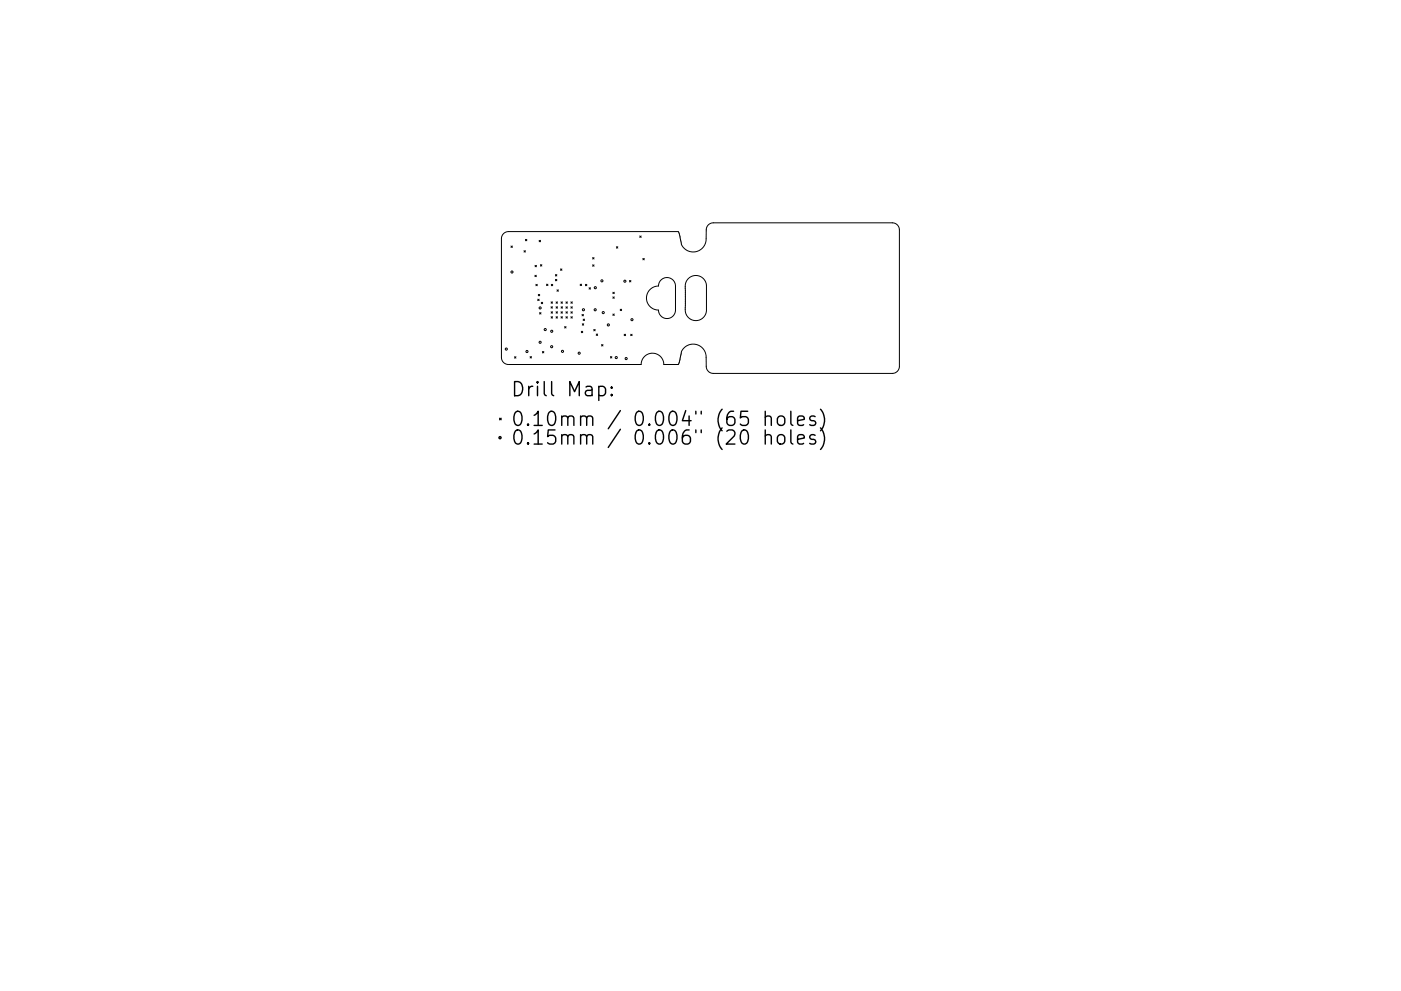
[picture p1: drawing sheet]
<svg xmlns="http://www.w3.org/2000/svg" width="297mm" height="210mm" viewBox="0 0 297 210" stroke-linecap="round" stroke-linejoin="round" font-family="sans-serif">
<defs><g id="words">
<g font-size="4.2">
<text x="108.2" y="84.1">Drill Map:</text>
<text x="108.2" y="90.4">0.10mm / 0.004&quot; (65 holes)</text>
<text x="108.2" y="94.4">0.15mm / 0.006&quot; (20 holes)</text>
</g>
</g></defs>
<g fill="none" stroke="#000" stroke-width=".21">
<path d="M106.8 49.6l.4-.3 .6-.2h36l.5 1.7a2.73 2.73 0 0 0 2.7 2.7 2.73 2.73 0 0 0 2.7-2.8v-1.9a1.5 1.5 0 0 1 1.5-1.5h38a1.5 1.5 0 0 1 1.5 1.5v28.9a1.5 1.5 0 0 1-1.5 1.5h-38a1.5 1.5 0 0 1-1.5-1.5v-1.9a2.73 2.73 0 0 0-2.7-2.8 2.73 2.73 0 0 0-2.7 2.7l-.5 1.6h-3.1a2.4 2.4 0 0 0-2.4-2.4 2.4 2.4 0 0 0-2.4 2.4h-28.1a1.5 1.5 0 0 1-1.5-1.5v-25.2l.2-.6zM108.3 52.2l.3 .3M108.6 52.2l-.3 .3M111.1 53.2l.3 .3M111.4 53.2l-.3 .3M111.4 50.8l.3 .3M111.7 50.8l-.3 .3M113.4 58.4l.3 .3M113.4 56.3l.3 .3M113.7 58.4l-.3 .3M113.7 56.3l-.3 .3M114.3 51l.3 .3"/>
<path d="M114.6 56.2l.3 .3M114.6 51l-.3 .3M114.9 56.2l-.3 .3M117.8 58.3l.3 .3M117.8 59.3l.3 .3M118.1 58.3l-.3 .3M118.1 59.3l-.3 .3M118.8 57.1l.3 .3M119.1 57.1l-.3 .3M125.6 54.7l.3 .3M125.6 56.2l.3 .3M125.9 54.7l-.3 .3"/>
<path d="M125.9 56.2l-.3 .3M130.7 52.3l.3 .3M131 52.3l-.3 .3M133.5 59.5l.3 .3M133.8 59.5l-.3 .3M135.6 50.1l.3 .3M135.9 50.1l-.3 .3M136.3 54.8l.3 .3M136.6 54.8l-.3 .3M146 59a2.25 2.25 0 0 1 2.4-.4 2.25 2.25 0 0 1 1.4 2v5.3a2.28 2.28 0 0 1-2.6 2.1 2.28 2.28 0 0 1-1.9-2.8v-4.8l.2-.7zM109.1 75.7l.3 .3M109.4 75.7l-.3 .3"/>
<path d="M112.4 75.7l.3 .3M112.7 75.7l-.3 .3M113.6 60.3l.3 .3M113.9 60.3l-.3 .3M114 63.5l.3 .3M114.1 62.5l.3 .3M114.3 63.5l-.3 .3M114.4 66.3l.3 .3M114.4 62.5l-.3 .3M114.7 66.3l-.3 .3M114.8 64.1l.3 .3M115 74.6l.3 .3"/>
<path d="M115.1 64.1l-.3 .3M115.3 74.6l-.3 .3M115.9 60.3l.3 .3M116.2 60.3l-.3 .3M116.8 65.1l.3 .3M116.8 64l.3 .3M116.8 66.1l.3 .3M116.8 67.2l.3 .3M116.9 60.3l.3 .3M117.1 65.1l-.3 .3M117.1 64l-.3 .3M117.1 66.1l-.3 .3"/>
<path d="M117.1 67.2l-.3 .3M117.2 60.3l-.3 .3M117.9 66.1l.3 .3M117.9 67.2l.3 .3M117.9 64l.3 .3M117.9 65.1l.3 .3M118.1 61.5l.3 .3M118.2 64l-.3 .3M118.2 66.1l-.3 .3M118.2 67.2l-.3 .3M118.2 65.1l-.3 .3M118.4 61.5l-.3 .3"/>
<path d="M118.9 67.2l.3 .3M118.9 66.1l.3 .3M118.9 64l.3 .3M119 65.1l.3 .3M119.2 64l-.3 .3M119.2 66.1l-.3 .3M119.2 67.2l-.3 .3M119.3 65.1l-.3 .3M119.7 69.3l.3 .3M120 67.2l.3 .3M120 66.1l.3 .3M120 65.1l.3 .3"/>
<path d="M120 64l.3 .3M120 69.3l-.3 .3M120.3 65.1l-.3 .3M120.3 66.1l-.3 .3M120.3 67.2l-.3 .3M120.3 64l-.3 .3M121 67.2l.3 .3M121 66.1l.3 .3M121 65.1l.3 .3M121 64l.3 .3M121.3 64l-.3 .3M121.3 65.1l-.3 .3"/>
<path d="M121.3 66.1l-.3 .3M121.3 67.2l-.3 .3M123 60.3l.3 .3M123.2 70.3l.3 .3M123.3 60.3l-.3 .3M123.4 66.7l.3 .3M123.5 68.7l.3 .3M123.5 70.3l-.3 .3M123.6 67.7l.3 .3M123.7 66.7l-.3 .3M123.8 68.7l-.3 .3M123.9 67.7l-.3 .3"/>
<path d="M124.1 60.3l.3 .3M124.4 60.3l-.3 .3M124.9 61l.3 .3M125.2 61l-.3 .3M125.9 69.9l.3 .3M126.2 69.9l-.3 .3M126.4 70.9l.3 .3M126.7 70.9l-.3 .3M127.5 73.1l.3 .3M127.8 73.1l-.3 .3M129.4 75.7l.3 .3M129.7 75.7l-.3 .3"/>
<path d="M129.9 62l.3 .3M129.9 63l.3 .3M129.9 66.6l.3 .3M130.2 62l-.3 .3M130.2 63l-.3 .3M130.2 66.6l-.3 .3M131.5 65.6l.3 .3M131.8 65.6l-.3 .3M132.3 70.9l.3 .3M132.6 70.9l-.3 .3M133.7 70.9l.3 .3M134 70.9l-.3 .3"/>
<path d="M137.8 61.4l.7-.5 1.1-.2a1.8 1.8 0 0 1 1.8-1.8 1.8 1.8 0 0 1 1.8 1.8v5.1a1.8 1.8 0 0 1-1.8 1.8 1.8 1.8 0 0 1-1.8-1.8 2.55 2.55 0 0 1-2.3-1.6 2.55 2.55 0 0 1 .5-2.8z"/>
<circle cx="108.5" cy="57.7" r=".22"/>
<circle cx="127.6" cy="59.6" r=".23"/>
<circle cx="132.5" cy="59.7" r=".22"/>
<circle cx="107.3" cy="74.1" r=".23"/>
<circle cx="111.7" cy="74.6" r=".22"/>
<circle cx="114.5" cy="65.3" r=".22"/>
<circle cx="114.5" cy="72.6" r=".22"/>
<circle cx="115.6" cy="69.9" r=".22"/>
<circle cx="117" cy="73.6" r=".22"/>
<circle cx="117" cy="70.3" r=".22"/>
<circle cx="119.3" cy="74.5" r=".22"/>
<circle cx="122.8" cy="74.9" r=".23"/>
<circle cx="123.7" cy="65.7" r=".22"/>
<circle cx="126.2" cy="65.7" r=".22"/>
<circle cx="126.2" cy="61" r=".22"/>
<circle cx="127.9" cy="66.3" r=".22"/>
<circle cx="129" cy="68.9" r=".23"/>
<circle cx="130.7" cy="75.9" r=".22"/>
<circle cx="132.8" cy="76.1" r=".22"/>
<circle cx="134" cy="67.8" r=".23"/>
</g>
<g fill="none" stroke="#000" stroke-width=".3">
<path d="M105.9 88.8l.3 .3M106.2 88.8l-.3 .3M127 82.1l.8-.1 .6 .5v.9l-.3 .4-.3 .2-.8-.2M129.7 83.7l.1 .1-.1 .2-.2-.2 .2-.1v.3M129.7 82.1l.1 .1-.1 .2-.2-.2 .2-.1v.3M162.2 88.5a.74 .74 0 0 1 1.3 .2v1.6M162.2 92.5a.74 .74 0 0 1 1.3 .1v1.6M162.2 87.3v3M162.2 91.2v3M165 88.5a.81 .81 0 0 1 .8-.3 .81 .81 0 0 1 .6 .6v.9a.81 .81 0 0 1-.8 .6 .81 .81 0 0 1-.8-.6v-.9zM165.1 92.4a.81 .81 0 0 1 1.3 .4v.8a.81 .81 0 0 1-.8 .6 .81 .81 0 0 1-.8-.6v-.8zM167.7 87.3v2.5l.4 .5"/>
<path d="M167.7 91.2v2.6l.4 .4M169.1 89.3l1.4-.3-.1-.6-.9-.1-.4 .4v1.1l.1 .3 .3 .2 .9-.2M169.1 93.2l1.4-.3-.1-.5-.9-.2-.4 .4v1.2l.1 .3 .3 .1 .9-.1M172.8 88.4l-.7-.1-.4 .4 .1 .4 1 .3 .2 .3-.2 .4-.3 .2-.8-.2M172.8 92.4l-.7-.2-.4 .4 .1 .5 1 .3 .2 .2-.2 .5-.3 .1-.8-.1M174 86.8a3.4 3.4 0 0 1 0 4.6M174 90.8a3.4 3.4 0 0 1 0 4.6"/>
<circle cx="106" cy="92.9" r=".22"/>
</g>
<use href="#words"/>
</svg>
